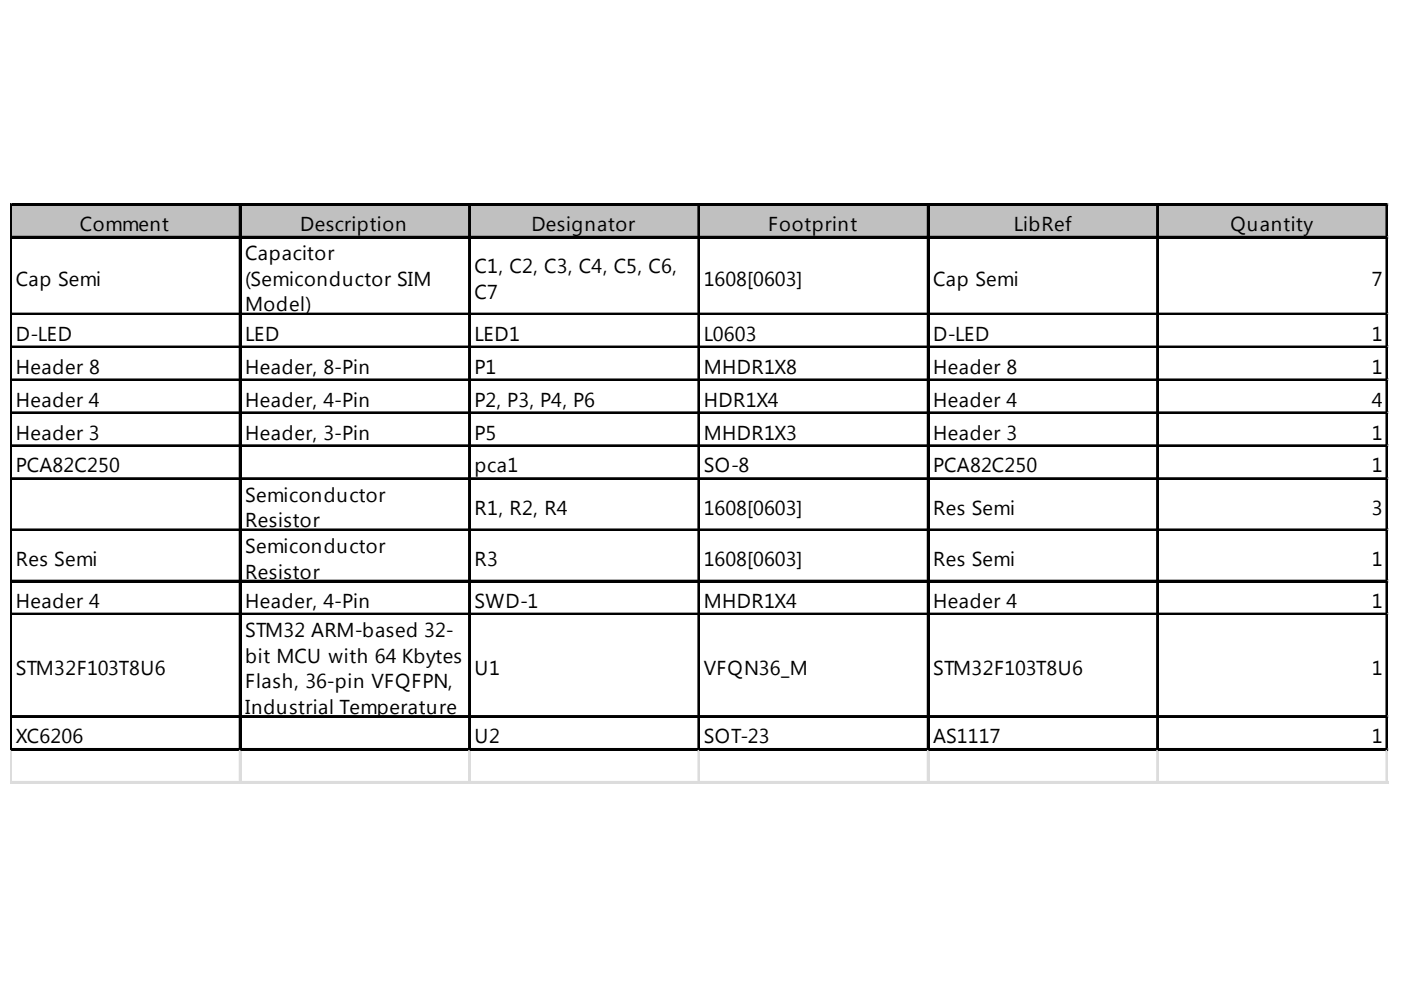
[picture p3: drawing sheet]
<svg xmlns="http://www.w3.org/2000/svg" width="297mm" height="210mm" viewBox="0 0 297 210" stroke-linecap="round" stroke-linejoin="round" font-family="sans-serif">
<defs><g id="words">
<g font-size="4.3">
<text x="17" y="49">Comment</text>
<text x="63.6" y="49">Description</text>
<text x="112.7" y="49">Designator</text>
<text x="162.8" y="49">Footprint</text>
<text x="215" y="49">LibRef</text>
<text x="260.9" y="49">Quantity</text>
<text x="52" y="55.2">Capacitor</text>
<text x="100.6" y="57.9">C1, C2, C3, C4, C5, C6,</text>
<text x="3.3" y="60.6">Cap Semi</text>
<text x="52" y="60.6">(Semiconductor SIM</text>
<text x="100.6" y="63.3">C7</text>
<text x="149.2" y="60.6">1608[0603]</text>
<text x="197.9" y="60.6">Cap Semi</text>
<text x="290.8" y="60.6">7</text>
<text x="52" y="66">Model)</text>
<text x="3.3" y="72.2">D-LED</text>
<text x="52" y="72.2">LED</text>
<text x="100.6" y="72.2">LED1</text>
<text x="149.2" y="72.2">L0603</text>
<text x="197.9" y="72.2">D-LED</text>
<text x="290.8" y="72.2">1</text>
<text x="3.3" y="79.2">Header 8</text>
<text x="52" y="79.2">Header, 8-Pin</text>
<text x="100.6" y="79.2">P1</text>
<text x="149.2" y="79.2">MHDR1X8</text>
<text x="197.9" y="79.2">Header 8</text>
<text x="290.8" y="79.2">1</text>
<text x="3.3" y="86.2">Header 4</text>
<text x="52" y="86.2">Header, 4-Pin</text>
<text x="100.6" y="86.2">P2, P3, P4, P6</text>
<text x="149.2" y="86.2">HDR1X4</text>
<text x="197.9" y="86.2">Header 4</text>
<text x="290.8" y="86.2">4</text>
<text x="3.3" y="93.2">Header 3</text>
<text x="52" y="93.2">Header, 3-Pin</text>
<text x="100.6" y="93.2">P5</text>
<text x="149.2" y="93.2">MHDR1X3</text>
<text x="197.9" y="93.2">Header 3</text>
<text x="290.8" y="93.2">1</text>
<text x="3.3" y="100.2">PCA82C250</text>
<text x="100.6" y="100.2">pca1</text>
<text x="149.2" y="100.2">SO-8</text>
<text x="197.9" y="100.2">PCA82C250</text>
<text x="290.8" y="100.2">1</text>
<text x="52" y="106.4">Semiconductor</text>
<text x="52" y="111.8">Resistor</text>
<text x="100.6" y="109.1">R1, R2, R4</text>
<text x="149.2" y="109.1">1608[0603]</text>
<text x="197.9" y="109.1">Res Semi</text>
<text x="290.8" y="109.1">3</text>
<text x="3.3" y="119.9">Res Semi</text>
<text x="52" y="117.2">Semiconductor</text>
<text x="100.6" y="119.9">R3</text>
<text x="149.2" y="119.9">1608[0603]</text>
<text x="197.9" y="119.9">Res Semi</text>
<text x="290.8" y="119.9">1</text>
<text x="52" y="122.7">Resistor</text>
<text x="3.3" y="128.9">Header 4</text>
<text x="52" y="128.9">Header, 4-Pin</text>
<text x="100.6" y="128.9">SWD-1</text>
<text x="149.2" y="128.9">MHDR1X4</text>
<text x="197.9" y="128.9">Header 4</text>
<text x="290.8" y="128.9">1</text>
<text x="52" y="135.1">STM32 ARM-based 32-</text>
<text x="3.3" y="143.2">STM32F103T8U6</text>
<text x="52" y="140.5">bit MCU with 64 Kbytes</text>
<text x="100.6" y="143.2">U1</text>
<text x="149.2" y="143.2">VFQN36_M</text>
<text x="197.9" y="143.2">STM32F103T8U6</text>
<text x="290.8" y="143.2">1</text>
<text x="52" y="145.9">Flash, 36-pin VFQFPN,</text>
<text x="52" y="151.4">Industrial Temperature</text>
<text x="3.3" y="157.6">XC6206</text>
<text x="100.6" y="157.6">U2</text>
<text x="149.2" y="157.6">SOT-23</text>
<text x="197.9" y="157.6">AS1117</text>
<text x="290.8" y="157.6">1</text>
</g>
</g></defs>
<path d="M2.5 43.5h291.8v7.1h-291.8z" fill="#c0c0c0"/>
<g fill="none" stroke="#000" stroke-width=".39">
<path d="M2.2 43.2v116M2.4 43.2v116M2.6 43.2h291.7M2.6 43.4h291.7M2.6 50.2h291.7M2.6 50.4h291.7M50.8 43.6v115.6M51 43.6v115.6M99.4 43.6v115.6M99.6 43.6v115.6M148.1 43.6v115.6M148.3 43.6v115.6"/>
<path d="M196.7 43.6v115.6M196.9 43.6v115.6M245.3 43.6v115.6M245.5 43.6v115.6M293.9 43.6v115.6M294.1 43.6v115.6M2.6 66.5h291.7M2.6 66.7h291.7M2.6 73.5h291.7M2.6 73.7h291.7M2.6 80.4h291.7M2.6 80.6h291.7"/>
<path d="M2.6 87.4h291.7M2.6 87.6h291.7M2.6 94.4h291.7M2.6 94.6h291.7M2.6 101.4h291.7M2.6 101.6h291.7M2.6 112.2h291.7M2.6 112.4h291.7M2.6 123.1h291.7M2.6 123.3h291.7M2.6 130.1h291.7M2.6 130.3h291.7"/>
<path d="M2.6 151.8h291.7M2.6 152h291.7M2.6 158.8h291.7M2.6 159h291.7"/>
</g>
<g fill="none" stroke="#dadcdd" stroke-width=".39">
<path d="M294.3 43.2h.1M2.2 159.2v6.9M2.4 159.2v6.9M50.8 159.2v6.9M51 159.2v6.9M99.4 159.2v6.9M99.6 159.2v6.9M148.1 159.2v6.9M148.3 159.2v6.9M196.7 159.2v6.9M196.9 159.2v6.9M245.3 159.2v6.9"/>
<path d="M245.5 159.2v6.9M293.9 159.2v6.9M294.1 159.2v6.9"/>
</g>
<path d="M294.3 43.2l.1 .4z" fill="#dadcdd"/>
<path d="M294.3 50.2h.1" fill="none" stroke="#dadcdd" stroke-width=".39"/>
<path d="M294.3 50.2l.1 .4z" fill="#dadcdd"/>
<path d="M294.3 66.5h.1" fill="none" stroke="#dadcdd" stroke-width=".39"/>
<path d="M294.3 66.5l.1 .4z" fill="#dadcdd"/>
<path d="M294.3 73.5h.1" fill="none" stroke="#dadcdd" stroke-width=".39"/>
<path d="M294.3 73.5l.1 .3z" fill="#dadcdd"/>
<path d="M294.3 80.4h.1" fill="none" stroke="#dadcdd" stroke-width=".39"/>
<path d="M294.3 80.4l.1 .4z" fill="#dadcdd"/>
<path d="M294.3 87.4h.1" fill="none" stroke="#dadcdd" stroke-width=".39"/>
<path d="M294.3 87.4l.1 .4z" fill="#dadcdd"/>
<path d="M294.3 94.4h.1" fill="none" stroke="#dadcdd" stroke-width=".39"/>
<path d="M294.3 94.4l.1 .4z" fill="#dadcdd"/>
<path d="M294.3 101.4h.1" fill="none" stroke="#dadcdd" stroke-width=".39"/>
<path d="M294.3 101.4l.1 .4z" fill="#dadcdd"/>
<path d="M294.3 112.2h.1" fill="none" stroke="#dadcdd" stroke-width=".39"/>
<path d="M294.3 112.2l.1 .4z" fill="#dadcdd"/>
<path d="M294.3 123.1h.1" fill="none" stroke="#dadcdd" stroke-width=".39"/>
<path d="M294.3 123.1l.1 .4z" fill="#dadcdd"/>
<path d="M294.3 130.1h.1" fill="none" stroke="#dadcdd" stroke-width=".39"/>
<path d="M294.3 130.1l.1 .4z" fill="#dadcdd"/>
<path d="M294.3 151.8h.1" fill="none" stroke="#dadcdd" stroke-width=".39"/>
<path d="M294.3 151.8l.1 .4z" fill="#dadcdd"/>
<path d="M294.3 158.8h.1" fill="none" stroke="#dadcdd" stroke-width=".39"/>
<path d="M294.3 158.8l.1 .4z" fill="#dadcdd"/>
<path d="M2.2 165.8h292.2" fill="none" stroke="#dadcdd" stroke-width=".39"/>
<path d="M2.2 165.9h292.2" fill="none" stroke="#dadcdd" stroke-width=".34"/>
<use href="#words"/>
</svg>
